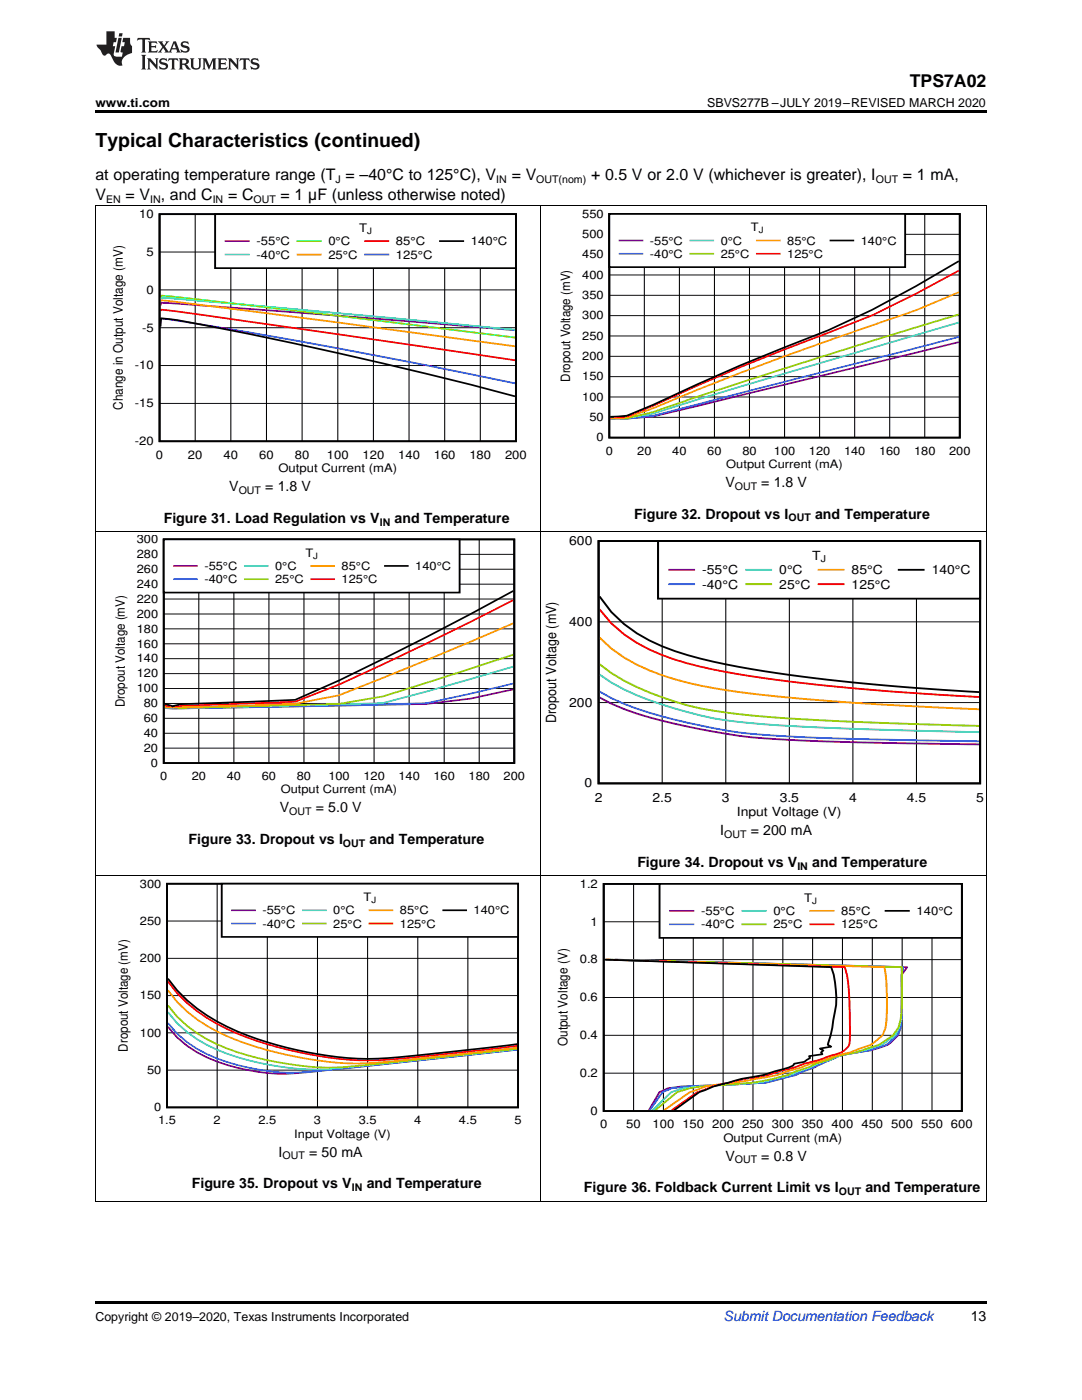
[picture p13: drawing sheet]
<svg xmlns="http://www.w3.org/2000/svg" width="216mm" height="279mm" viewBox="0 0 216 279" stroke-linecap="round" stroke-linejoin="round" font-family="sans-serif">
<defs><g id="words">
<text font-size="3.9" x="19" y="29.3">Typical Characteristics (continued)</text>
<text font-size="3.5" x="181.5" y="17.3">TPS7A02</text>
<g font-size="3.2">
<text x="19" y="36">at operating temperature range (T = –40°C to 125°C), V</text>
<text x="102.1" y="36">= V</text>
<text x="117.9" y="36">+ 0.5 V or 2.0 V (whichever is greater), I</text>
<text x="180.2" y="36">= 1 mA,</text>
<text x="19" y="39.9">V</text>
<text x="25" y="39.9">= V , and C</text>
<text x="45.5" y="39.9">= C</text>
<text x="56" y="39.9">= 1 µF (unless otherwise noted)</text>
</g>
<g font-size="2.8">
<text x="45.8" y="98">V</text>
<text x="52.9" y="98">= 1.8 V</text>
<text x="144.7" y="97.2">V</text>
<text x="151.9" y="97.2">= 1.8 V</text>
<text x="32.7" y="104.3">Figure 31. Load Regulation vs V</text>
<text x="78.7" y="104.3">and Temperature</text>
<text x="126.5" y="103.5">Figure 32. Dropout vs I</text>
<text x="162.6" y="103.5">and Temperature</text>
<text x="111" y="144.3" transform="rotate(-90 111 144.3)">Dropout Voltage (mV)</text>
<text x="55.8" y="162.1">V</text>
<text x="63" y="162.1">= 5.0 V</text>
<text x="143.7" y="166.7">I</text>
<text x="149.8" y="166.7">= 200 mA</text>
<text x="37.6" y="168.5">Figure 33. Dropout vs I</text>
<text x="73.7" y="168.5">and Temperature</text>
<text x="127.2" y="173">Figure 34. Dropout vs V</text>
<text x="162.1" y="173">and Temperature</text>
<text x="55.6" y="230.8">I</text>
<text x="61.7" y="230.8">= 50 mA</text>
<text x="144.7" y="231.6">V</text>
<text x="151.9" y="231.6">= 0.8 V</text>
<text x="38.3" y="237.2">Figure 35. Dropout vs V</text>
<text x="73.2" y="237.2">and Temperature</text>
<text x="116.5" y="238">Figure 36. Foldback Current Limit vs I</text>
<text x="172.7" y="238">and Temperature</text>
<text x="193.7" y="263.6">13</text>
</g>
<text font-size="2.8" fill="#0000c8" x="144.4" y="263.6">Submit Documentation Feedback</text>
<g font-size="2.6">
<text x="113.8" y="76.2" transform="rotate(-90 113.8 76.2)">Dropout Voltage (mV)</text>
<text x="24.5" y="81.8" transform="rotate(-90 24.5 81.8)">Change in Output Voltage (mV)</text>
<text x="24.9" y="141.1" transform="rotate(-90 24.9 141.1)">Dropout Voltage (mV)</text>
<text x="25.5" y="209.9" transform="rotate(-90 25.5 209.9)">Dropout Voltage (mV)</text>
<text x="113.2" y="208.8" transform="rotate(-90 113.2 208.8)">Output Voltage (V)</text>
</g>
<g font-size="2.5">
<text x="19" y="21.4">www.ti.com</text>
<text x="141.1" y="21.4">SBVS277B –JULY 2019–REVISED MARCH 2020</text>
<text x="113.6" y="108.8">600</text>
<text x="162.1" y="111.7">T</text>
<text x="140.1" y="114.6">-55°C</text>
<text x="140.1" y="117.5">-40°C</text>
<text x="155.5" y="114.6">0°C</text>
<text x="155.5" y="117.5">25°C</text>
<text x="169.9" y="114.6">85°C</text>
<text x="169.9" y="117.5">125°C</text>
<text x="185.9" y="114.6">140°C</text>
<text x="113.6" y="124.9">400</text>
<text x="113.6" y="141">200</text>
<text x="116.7" y="157.2">0</text>
<text x="118.7" y="160">2</text>
<text x="130.2" y="160">2.5</text>
<text x="144" y="160">3</text>
<text x="155.6" y="160">3.5</text>
<text x="169.4" y="160">4</text>
<text x="180.9" y="160">4.5</text>
<text x="194.8" y="160">5</text>
<text x="147" y="162.9">Input Voltage (V)</text>
<text x="19" y="263.6">Copyright © 2019–2020, Texas Instruments Incorporated</text>
</g>
<g font-size="2.3">
<text x="27.8" y="43.5">10</text>
<text x="71.6" y="46.3">T</text>
<text x="116.2" y="47.5">500</text>
<text x="116.2" y="43.5">550</text>
<text x="149.8" y="46.2">T</text>
<text x="29.2" y="51.1">5</text>
<text x="51.2" y="49">-55°C</text>
<text x="51.2" y="51.6">-40°C</text>
<text x="65.5" y="49">0°C</text>
<text x="65.5" y="51.6">25°C</text>
<text x="79" y="49">85°C</text>
<text x="79" y="51.6">125°C</text>
<text x="94" y="49">140°C</text>
<text x="116.2" y="51.6">450</text>
<text x="129.7" y="48.8">-55°C</text>
<text x="129.7" y="51.5">-40°C</text>
<text x="143.8" y="48.8">0°C</text>
<text x="143.8" y="51.5">25°C</text>
<text x="157.1" y="48.8">85°C</text>
<text x="157.1" y="51.5">125°C</text>
<text x="171.8" y="48.8">140°C</text>
<text x="29.2" y="58.6">0</text>
<text x="116.2" y="59.7">350</text>
<text x="116.2" y="55.6">400</text>
<text x="116.2" y="63.8">300</text>
<text x="28.4" y="66.2">-5</text>
<text x="116.2" y="71.9">200</text>
<text x="116.2" y="67.8">250</text>
<text x="26.9" y="73.7">-10</text>
<text x="116.2" y="75.9">150</text>
<text x="26.9" y="81.3">-15</text>
<text x="116.2" y="80">100</text>
<text x="26.9" y="88.8">-20</text>
<text x="117.6" y="84">50</text>
<text x="119" y="88.1">0</text>
<text x="31.1" y="91.5">0</text>
<text x="37.5" y="91.5">20</text>
<text x="44.6" y="91.5">40</text>
<text x="51.7" y="91.5">60</text>
<text x="55.5" y="94.2">Output Current (mA)</text>
<text x="58.8" y="91.5">80</text>
<text x="65.2" y="91.5">100</text>
<text x="72.3" y="91.5">120</text>
<text x="79.4" y="91.5">140</text>
<text x="86.6" y="91.5">160</text>
<text x="93.7" y="91.5">180</text>
<text x="100.8" y="91.5">200</text>
<text x="120.9" y="90.7">0</text>
<text x="127.2" y="90.7">20</text>
<text x="134.1" y="90.7">40</text>
<text x="141.1" y="90.7">60</text>
<text x="144.9" y="93.4">Output Current (mA)</text>
<text x="148.1" y="90.7">80</text>
<text x="154.4" y="90.7">100</text>
<text x="161.4" y="90.7">120</text>
<text x="168.4" y="90.7">140</text>
<text x="175.4" y="90.7">160</text>
<text x="182.4" y="90.7">180</text>
<text x="189.4" y="90.7">200</text>
<text x="27.3" y="111.4">280</text>
<text x="27.3" y="108.4">300</text>
<text x="40.8" y="113.8">-55°C</text>
<text x="54.9" y="113.8">0°C</text>
<text x="60.9" y="111.1">T</text>
<text x="68.2" y="113.8">85°C</text>
<text x="82.9" y="113.8">140°C</text>
<text x="27.3" y="117.3">240</text>
<text x="27.3" y="114.4">260</text>
<text x="40.8" y="116.4">-40°C</text>
<text x="54.9" y="116.4">25°C</text>
<text x="68.2" y="116.4">125°C</text>
<text x="27.3" y="123.3">200</text>
<text x="27.3" y="120.3">220</text>
<text x="27.3" y="129.2">160</text>
<text x="27.3" y="126.3">180</text>
<text x="27.3" y="135.2">120</text>
<text x="27.3" y="132.2">140</text>
<text x="27.3" y="138.2">100</text>
<text x="28.7" y="141.1">80</text>
<text x="28.7" y="147.1">40</text>
<text x="28.7" y="144.1">60</text>
<text x="28.7" y="150.1">20</text>
<text x="30.1" y="153">0</text>
<text x="32" y="155.7">0</text>
<text x="38.3" y="155.7">20</text>
<text x="45.2" y="155.7">40</text>
<text x="52.2" y="155.7">60</text>
<text x="59.2" y="155.7">80</text>
<text x="65.5" y="155.7">100</text>
<text x="72.5" y="155.7">120</text>
<text x="79.5" y="155.7">140</text>
<text x="86.5" y="155.7">160</text>
<text x="93.5" y="155.7">180</text>
<text x="100.5" y="155.7">200</text>
<text x="56" y="158.3">Output Current (mA)</text>
<text x="27.9" y="177.1">300</text>
<text x="72.5" y="179.9">T</text>
<text x="115.7" y="177.2">1.2</text>
<text x="160.5" y="179.9">T</text>
<text x="27.9" y="184.6">250</text>
<text x="52.4" y="182.5">-55°C</text>
<text x="52.4" y="185.1">-40°C</text>
<text x="66.5" y="182.5">0°C</text>
<text x="66.5" y="185.1">25°C</text>
<text x="79.8" y="182.5">85°C</text>
<text x="79.8" y="185.1">125°C</text>
<text x="94.5" y="182.5">140°C</text>
<text x="117.9" y="184.7">1</text>
<text x="139.9" y="182.6">-55°C</text>
<text x="139.9" y="185.3">-40°C</text>
<text x="154.3" y="182.6">0°C</text>
<text x="154.3" y="185.3">25°C</text>
<text x="167.9" y="182.6">85°C</text>
<text x="167.9" y="185.3">125°C</text>
<text x="182.9" y="182.6">140°C</text>
<text x="27.9" y="192">200</text>
<text x="115.7" y="192.3">0.8</text>
<text x="27.9" y="199.5">150</text>
<text x="115.7" y="199.8">0.6</text>
<text x="27.9" y="206.9">100</text>
<text x="115.7" y="207.4">0.4</text>
<text x="29.3" y="214.3">50</text>
<text x="115.7" y="214.9">0.2</text>
<text x="30.8" y="221.8">0</text>
<text x="31.5" y="224.4">1.5</text>
<text x="42.6" y="224.4">2</text>
<text x="51.6" y="224.4">2.5</text>
<text x="58.7" y="227.1">Input Voltage (V)</text>
<text x="62.6" y="224.4">3</text>
<text x="71.6" y="224.4">3.5</text>
<text x="82.7" y="224.4">4</text>
<text x="91.6" y="224.4">4.5</text>
<text x="102.7" y="224.4">5</text>
<text x="117.9" y="222.5">0</text>
<text x="119.7" y="225.2">0</text>
<text x="125" y="225.2">50</text>
<text x="130.2" y="225.2">100</text>
<text x="136.2" y="225.2">150</text>
<text x="142.1" y="225.2">200</text>
<text x="144.3" y="227.9">Output Current (mA)</text>
<text x="148.1" y="225.2">250</text>
<text x="154" y="225.2">300</text>
<text x="160" y="225.2">350</text>
<text x="165.9" y="225.2">400</text>
<text x="171.9" y="225.2">450</text>
<text x="177.8" y="225.2">500</text>
<text x="183.8" y="225.2">550 600</text>
</g>
<g font-size="2.1">
<text x="21.2" y="40.5">EN</text>
<text x="30" y="40.5">IN</text>
<text x="42.4" y="40.5">IN</text>
<text x="50.6" y="40.5">OUT</text>
<text x="67" y="36.6">J</text>
<text x="99" y="36.6">IN</text>
<text x="107" y="36.6">OUT(nom)</text>
<text x="174.8" y="36.6">OUT</text>
<text x="47.6" y="98.5">OUT</text>
<text x="146.6" y="97.7">OUT</text>
<text x="75.8" y="104.9">IN</text>
<text x="157.3" y="104.1">OUT</text>
<text x="57.7" y="162.7">OUT</text>
<text x="144.5" y="167.3">OUT</text>
<text x="68.4" y="169">OUT</text>
<text x="159.1" y="173.6">IN</text>
<text x="56.4" y="231.4">OUT</text>
<text x="146.6" y="232.2">OUT</text>
<text x="70.2" y="237.7">IN</text>
<text x="167.4" y="238.5">OUT</text>
</g>
<text font-size="1.9" x="163.8" y="112.2">J</text>
<g font-size="1.8">
<text x="73.2" y="46.7">J</text>
<text x="162.1" y="180.3">J</text>
</g>
<g font-size="1.7">
<text x="151.4" y="46.6">J</text>
<text x="62.5" y="111.5">J</text>
<text x="74.1" y="180.2">J</text>
</g>
</g></defs>
<path d="M19 259.7h177.8v.5h-177.8z" fill="#000"/>
<g fill="none" stroke="#000" stroke-width=".2">
<path d="M19.1 174.8v64.9M107.9 174.8v64.9M126.4 176.4v45.3M132.4 176.4v45.3M138.3 176.4v45.3M144.3 176.4v45.3M150.2 176.4v45.3M156.2 176.4v45.3M162.1 176.4v45.3M168.1 176.4v45.3M174.1 176.4v45.3M180 176.4v45.3"/>
<path d="M186 176.4v45.3M196.8 174.8v64.9M120.5 199.1h71.4M120.5 191.5h71.4M120.5 184h71.4M120.5 214.2h71.4M120.5 206.6h71.4M19 239.7h177.8"/>
</g>
<path d="M120.5 176.4h71.4v45.3h-71.4zM120.7 191.5l45.2 1.5a18.9 18.9 0 0 1 .4 10.6l-.6 3-.5 1.9 .7 .4-2.3 .4 .7 .3-.5 .4 .3 .4-2.7 .4 .2 .4-1.1 .7-2 .4-.3 .4-.8 .3-2.8 .8a24.8 24.8 0 0 1-6.6 1.5l-2.6 .8a15.3 15.3 0 0 0-4.7 1.5l-1.2 .4-5 3.6" fill="none" stroke="#000" stroke-width=".36"/>
<path d="M122.8 191.5l58.2 1.5-1.1 1.5v6.1a15 15 0 0 1-.7 6 6.2 6.2 0 0 1-4.2 2.7l-1.4 .3-2.5 .4a15.8 15.8 0 0 0-6.4 1.9l-2.2 1.1-2.2 .8-1.5 .8-5.9 1.5-16.9 .7-2.8 .4-1.6 .8-2.1 3.6" fill="none" stroke="#800080" stroke-width=".36"/>
<path d="M122.7 191.5l57.5 1.5-.3 1.5v9.1a5.1 5.1 0 0 1-3.1 4.9 31.4 31.4 0 0 1-7.9 1.9l-1.5 .4-3.6 1.5a49.4 49.4 0 0 1-11.1 3.8l-15.3 .7-3.4 .4-1.8 .8-2.5 3.6" fill="none" stroke="#36f" stroke-width=".36"/>
<path d="M121.8 191.5l58.1 1.5 .1 6.1a22.8 22.8 0 0 1-.6 6l-.9 1.5a9.2 9.2 0 0 1-4.9 2.7l-2.6 .7a35.6 35.6 0 0 0-8.5 2.7 50.8 50.8 0 0 1-11 3.4l-12.3 .7-2.9 .4-2.4 .8-3.6 3.6" fill="none" stroke="#3cc" stroke-width=".36"/>
<path d="M121.3 191.5l58.6 1.5 .1 6.1a17.9 17.9 0 0 1-.7 6l-1.1 1.5a10.4 10.4 0 0 1-5.2 2.7 26.8 26.8 0 0 1-5.9 1.5l-1.8 .7a14.6 14.6 0 0 0-4.1 1.5l-2.3 .8-1.7 .8-1.6 .3a41.4 41.4 0 0 1-10.2 1.5l-5.5 .4-2.3 .4-2.5 .8-4.3 3.6" fill="none" stroke="#9c0" stroke-width=".36"/>
<path d="M120.9 191.5l55.6 1.5a49.5 49.5 0 0 1 .2 12.1l-.6 1.5a7.8 7.8 0 0 1-4.6 2.7 17.6 17.6 0 0 1-5 1.5l-2 .7a20.3 20.3 0 0 0-4.7 1.5l-2.7 .8a17.8 17.8 0 0 1-6.2 1.5l-4.4 .8-5.7 .7-3.1 1.2-5.2 3.6" fill="none" stroke="#f90" stroke-width=".36"/>
<path d="M120.9 191.5l47.7 1.5a24.8 24.8 0 0 1 .9 7.6v7.5a3.4 3.4 0 0 1-2.7 2.3l-1.4 .4a22.1 22.1 0 0 1-4.9 1.5 21.5 21.5 0 0 1-5 1.5 22.7 22.7 0 0 1-6.8 1.5l-3.3 .8a15.1 15.1 0 0 0-5.1 1.5l-1.1 .4-5.1 3.6" fill="none" stroke="#f00" stroke-width=".36"/>
<path d="M131.6 176.4h60.3v10.8h-60.3z" fill-rule="evenodd" fill="#fff"/>
<path d="M131.6 176.4h60.3v10.8h-60.3zM176.7 181.8h4.6" fill="none" stroke="#000" stroke-width=".36"/>
<path d="M133.7 181.8h4.6" fill="none" stroke="#800080" stroke-width=".36"/>
<path d="M133.7 184.5h4.6" fill="none" stroke="#36f" stroke-width=".36"/>
<path d="M148.1 181.8h4.7" fill="none" stroke="#3cc" stroke-width=".36"/>
<path d="M148.1 184.5h4.7" fill="none" stroke="#9c0" stroke-width=".36"/>
<path d="M161.7 181.8h4.6" fill="none" stroke="#f90" stroke-width=".36"/>
<path d="M161.7 184.5h4.6" fill="none" stroke="#f00" stroke-width=".36"/>
<path d="M33.3 176.4h70.1v44.6h-70.1zM33.5 195.3a33.4 33.4 0 0 0 15.8 11.3 72.5 72.5 0 0 0 26.1 4.7l8-.7 19.8-2.2" fill="none" stroke="#000" stroke-width=".35"/>
<path d="M43.3 176.4v44.6M53.3 176.4v44.6M63.4 176.4v44.6M73.4 176.4v44.6M83.4 176.4v44.6M93.4 176.4v44.6M33.3 198.7h70.1M33.3 191.3h70.1M33.3 183.8h70.1M33.3 213.6h70.1M33.3 206.1h70.1" fill="none" stroke="#000" stroke-width=".2"/>
<path d="M33.5 204.9a22.2 22.2 0 0 0 11.8 7.6 39 39 0 0 0 18.1 1.3l39.8-4.3" fill="none" stroke="#800080" stroke-width=".35"/>
<path d="M33.5 204.2a22.9 22.9 0 0 0 11.8 7.8 42.2 42.2 0 0 0 20.1 1.5l37.8-4" fill="none" stroke="#36f" stroke-width=".35"/>
<path d="M33.5 202a25.5 25.5 0 0 0 13.8 9 52.9 52.9 0 0 0 24.1 1.8l31.8-3.4" fill="none" stroke="#3cc" stroke-width=".35"/>
<path d="M33.5 200.7a26.4 26.4 0 0 0 13.8 9.3 65 65 0 0 0 20 3l12.1-1.1 23.8-2.6" fill="none" stroke="#9c0" stroke-width=".35"/>
<path d="M33.5 197.6a28.3 28.3 0 0 0 13.8 10 75.7 75.7 0 0 0 24.1 4.7l8-.6 23.8-2.6" fill="none" stroke="#f90" stroke-width=".35"/>
<path d="M33.5 195.9a30.6 30.6 0 0 0 13.8 10.4 73.9 73.9 0 0 0 28.1 5.3l10-.9 17.8-2" fill="none" stroke="#f00" stroke-width=".35"/>
<path d="M44.2 176.4h59.2v10.6h-59.2z" fill-rule="evenodd" fill="#fff"/>
<path d="M44.2 176.4h59.2v10.6h-59.2zM88.5 181.7h4.5" fill="none" stroke="#000" stroke-width=".35"/>
<path d="M46.3 181.7h4.6" fill="none" stroke="#800080" stroke-width=".35"/>
<path d="M46.3 184.3h4.6" fill="none" stroke="#36f" stroke-width=".35"/>
<path d="M60.5 181.7h4.5" fill="none" stroke="#3cc" stroke-width=".35"/>
<path d="M60.5 184.3h4.5" fill="none" stroke="#9c0" stroke-width=".35"/>
<path d="M73.7 181.7h4.6" fill="none" stroke="#f90" stroke-width=".35"/>
<path d="M73.7 184.3h4.6" fill="none" stroke="#f00" stroke-width=".35"/>
<path d="M19.1 106.1v68.7M107.9 106.1v68.7M132.1 108v48.3M144.8 108v48.3M157.5 108v48.3M170.2 108v48.3M182.9 108v48.3M196.8 106.1v68.7M119.4 124.1h76.2M119.4 140.2h76.2M19 174.7h177.8" fill="none" stroke="#000" stroke-width=".2"/>
<path d="M119.4 108h76.2v48.3h-76.2zM119.6 119a27.7 27.7 0 0 0 15.1 10.9 151.3 151.3 0 0 0 27.9 5.4l15.2 1.6 17.6 1.2" fill="none" stroke="#000" stroke-width=".39"/>
<path d="M119.6 139.2a54.2 54.2 0 0 0 15.1 5.2 121.1 121.1 0 0 0 27.9 3.5l32.8 .6" fill="none" stroke="#800080" stroke-width=".39"/>
<path d="M119.6 138a53.8 53.8 0 0 0 15.1 5.6 103.7 103.7 0 0 0 25.3 3.5l15.3 .5 20.1 .3" fill="none" stroke="#36f" stroke-width=".39"/>
<path d="M119.6 134.6a47.6 47.6 0 0 0 15.1 6.8 79 79 0 0 0 20.3 3.3 1058.3 1058.3 0 0 0 40.4 1.4" fill="none" stroke="#3cc" stroke-width=".39"/>
<path d="M119.6 132.6a45.7 45.7 0 0 0 15.1 7.4 78.5 78.5 0 0 0 17.7 3 893.4 893.4 0 0 0 43 1.9" fill="none" stroke="#9c0" stroke-width=".39"/>
<path d="M119.6 127.2a33.2 33.2 0 0 0 15.1 8.4 125.1 125.1 0 0 0 22.8 3.6l17.8 1.4 20.1 .9" fill="none" stroke="#f90" stroke-width=".39"/>
<path d="M119.6 121.6a28.9 28.9 0 0 0 15.1 10 153.3 153.3 0 0 0 27.9 5l15.2 1.4 17.6 1.1" fill="none" stroke="#f00" stroke-width=".39"/>
<path d="M131.3 108h64.3v11.5h-64.3z" fill-rule="evenodd" fill="#fff"/>
<path d="M131.3 108h64.3v11.5h-64.3zM179.4 113.7h4.9" fill="none" stroke="#000" stroke-width=".39"/>
<path d="M133.6 113.7h4.9" fill="none" stroke="#800080" stroke-width=".39"/>
<path d="M133.6 116.6h4.9" fill="none" stroke="#36f" stroke-width=".39"/>
<path d="M148.9 113.7h5" fill="none" stroke="#3cc" stroke-width=".39"/>
<path d="M148.9 116.6h5" fill="none" stroke="#9c0" stroke-width=".39"/>
<path d="M163.4 113.7h4.9" fill="none" stroke="#f90" stroke-width=".39"/>
<path d="M163.4 116.6h4.9" fill="none" stroke="#f00" stroke-width=".39"/>
<path d="M32.7 107.6h69.9v44.7h-69.9zM102.4 117.9a702 702 0 0 1-34.7 17.9l-8.8 3.9-22.7 .8-1.8 .4-1.5-.4" fill="none" stroke="#000" stroke-width=".35"/>
<g fill="none" stroke="#000" stroke-width=".2">
<path d="M32.7 119.6h69.9M32.7 116.6h69.9M32.7 113.6h69.9M32.7 110.6h69.9M39.7 107.6v44.7M46.7 107.6v44.7M53.7 107.6v44.7M60.7 107.6v44.7M67.7 107.6v44.7M74.6 107.6v44.7M81.6 107.6v44.7M88.6 107.6v44.7"/>
<path d="M95.6 107.6v44.7M32.7 137.4h69.9M32.7 134.4h69.9M32.7 131.5h69.9M32.7 128.5h69.9M32.7 125.5h69.9M32.7 122.5h69.9M32.7 149.3h69.9M32.7 146.3h69.9M32.7 143.4h69.9M32.7 140.4h69.9"/>
</g>
<path d="M102.4 137.6l-8.5 1.8-8.8 1.1-43.7 .8a58.5 58.5 0 0 1-8.5 0" fill="none" stroke="#800080" stroke-width=".35"/>
<path d="M102.4 136.4l-17.3 3.9a1543.2 1543.2 0 0 1-52.2 1" fill="none" stroke="#36f" stroke-width=".35"/>
<path d="M102.4 133l-17.3 5-8.7 2.3a1221.8 1221.8 0 0 1-43.5 1" fill="none" stroke="#3cc" stroke-width=".35"/>
<path d="M102.4 130.6l-26 8.4-8.7 1.5-31.5 .8-3.3-.1" fill="none" stroke="#9c0" stroke-width=".35"/>
<path d="M102.4 124.4a968 968 0 0 1-34.7 14.4l-8.8 1.7-8.7 .2a234.3 234.3 0 0 1-17.2 .4h-.1" fill="none" stroke="#f90" stroke-width=".35"/>
<path d="M102.4 119.8a786.4 786.4 0 0 1-34.7 16.8l-8.8 3.4-22.7 .8-1.8 .2-1.5-.2" fill="none" stroke="#f00" stroke-width=".35"/>
<path d="M32.7 107.6h59v10.7h-59z" fill-rule="evenodd" fill="#fff"/>
<path d="M32.7 107.6h59v10.7h-59zM76.8 112.9h4.6" fill="none" stroke="#000" stroke-width=".35"/>
<path d="M34.7 112.9h4.6" fill="none" stroke="#800080" stroke-width=".35"/>
<path d="M34.7 115.6h4.6" fill="none" stroke="#36f" stroke-width=".35"/>
<path d="M48.9 112.9h4.5" fill="none" stroke="#3cc" stroke-width=".35"/>
<path d="M48.9 115.6h4.5" fill="none" stroke="#9c0" stroke-width=".35"/>
<path d="M62.1 112.9h4.6" fill="none" stroke="#f90" stroke-width=".35"/>
<path d="M62.1 115.6h4.6" fill="none" stroke="#f00" stroke-width=".35"/>
<g fill="none" stroke="#000" stroke-width=".2">
<path d="M19.1 41.1v65M31.8 57.9h71.2M31.8 50.3h71.2M39 42.7v45.4M46.1 42.7v45.4M53.2 42.7v45.4M60.3 42.7v45.4M67.4 42.7v45.4M74.5 42.7v45.4M81.6 42.7v45.4M88.7 42.7v45.4M95.8 42.7v45.4"/>
<path d="M107.9 41.1v65M196.8 41.1v65M31.8 73h71.2M31.8 65.4h71.2M31.8 80.5h71.2M19 106h177.8"/>
</g>
<path d="M31.8 42.7h71.2v45.4h-71.2zM32 65.2l.1-1.7a49.4 49.4 0 0 1 8.6 1.4 945.1 945.1 0 0 1 62.1 14.2" fill="none" stroke="#000" stroke-width=".36"/>
<path d="M32 61l.1-.5a58.8 58.8 0 0 1 8.6 .5l35.6 2.7 26.5 2.2" fill="none" stroke="#800080" stroke-width=".36"/>
<path d="M32 59.8l.1-.4 3.3 .2 40.9 3.7 26.5 2.5" fill="none" stroke="#0ff" stroke-width=".36"/>
<path d="M32 59.3l.1-.3a2579.4 2579.4 0 0 1 70.7 8.4" fill="none" stroke="#0f0" stroke-width=".36"/>
<path d="M32 60.2l.1-.3 1.5 .2 16 2 53.2 7" fill="none" stroke="#f90" stroke-width=".36"/>
<path d="M32 62.1l.1-.3a1632.5 1632.5 0 0 1 44.2 6.2l26.5 3.9" fill="none" stroke="#f00" stroke-width=".36"/>
<path d="M32 64.5l.1-.9a58.5 58.5 0 0 1 8.6 1.2l26.7 4.7 17.8 3.4 17.6 3.6" fill="none" stroke="#50f" stroke-width=".36"/>
<path d="M42.9 42.7h60.1v10.8h-60.1z" fill-rule="evenodd" fill="#fff"/>
<path d="M42.9 42.7h60.1v10.8h-60.1zM87.8 48.1h4.6" fill="none" stroke="#000" stroke-width=".36"/>
<path d="M45 48.1h4.6" fill="none" stroke="#800080" stroke-width=".36"/>
<path d="M45 50.8h4.6" fill="none" stroke="#0ff" stroke-width=".36"/>
<path d="M59.4 48.1h4.6" fill="none" stroke="#0f0" stroke-width=".36"/>
<path d="M59.4 50.8h4.6" fill="none" stroke="#f90" stroke-width=".36"/>
<path d="M72.9 48.1h4.6" fill="none" stroke="#f00" stroke-width=".36"/>
<path d="M72.9 50.8h4.6" fill="none" stroke="#50f" stroke-width=".36"/>
<path d="M121.6 42.7h69.9v44.6h-69.9zM191.3 52.1l-8.5 5-8.8 4.7-8.7 4.1a431.2 431.2 0 0 0-35 14.9l-5.2 2.2-3.3 .2" fill="none" stroke="#000" stroke-width=".35"/>
<g fill="none" stroke="#000" stroke-width=".2">
<path d="M121.6 58.9h69.9M121.6 54.9h69.9M121.6 50.8h69.9M121.6 46.8h69.9M128.6 42.7v44.7M135.6 42.7v44.7M142.6 42.7v44.7M149.6 42.7v44.7M156.6 42.7v44.7M163.5 42.7v44.7M170.5 42.7v44.7M177.5 42.7v44.7"/>
<path d="M184.5 42.7v44.7M121.6 79.2h69.9M121.6 75.2h69.9M121.6 71.1h69.9M121.6 67.1h69.9M121.6 63h69.9M121.6 83.3h69.9"/>
</g>
<path d="M191.3 68.3l-61 14.8-5.2 .5-3.3-.1" fill="none" stroke="#800080" stroke-width=".35"/>
<path d="M191.3 67.2l-61 15.8-5.2 .6-3.3-.1" fill="none" stroke="#36f" stroke-width=".35"/>
<path d="M191.3 64.4l-43.5 12.7-17.5 5.4-5.2 1h-3.3" fill="none" stroke="#3cc" stroke-width=".35"/>
<path d="M191.3 62.8l-34.7 10.7-17.5 5.7-8.8 3-5.2 1.3h-3.3" fill="none" stroke="#9c0" stroke-width=".35"/>
<path d="M191.3 58.3l-8.5 3.6a696.1 696.1 0 0 0-52.5 19.6l-5.2 1.8-3.3 .2" fill="none" stroke="#f90" stroke-width=".35"/>
<path d="M191.3 54l-8.5 4.6-8.8 4.3-8.7 3.5a427.5 427.5 0 0 0-35 14.6l-5.2 2.1-3.3 .2" fill="none" stroke="#f00" stroke-width=".35"/>
<path d="M121.6 42.7h59v10.6h-59z" fill-rule="evenodd" fill="#fff"/>
<path d="M121.6 42.7h59v10.6h-59zM165.7 48h4.6" fill="none" stroke="#000" stroke-width=".35"/>
<path d="M123.6 48h4.6" fill="none" stroke="#800080" stroke-width=".35"/>
<path d="M123.6 50.6h4.6" fill="none" stroke="#36f" stroke-width=".35"/>
<path d="M137.8 48h4.5" fill="none" stroke="#3cc" stroke-width=".35"/>
<path d="M137.8 50.6h4.5" fill="none" stroke="#9c0" stroke-width=".35"/>
<path d="M151 48h4.6" fill="none" stroke="#f90" stroke-width=".35"/>
<path d="M151 50.6h4.6" fill="none" stroke="#f00" stroke-width=".35"/>
<path d="M19 41.1h177.8" fill="none" stroke="#000" stroke-width=".2"/>
<path d="M19 22h177.8v.5h-177.8z" fill="#000"/>
<g fill="#231f20">
<path d="M27.5 7.6l-.1 .5 .4-.2h.6v.1v2.1l-.2 .4h1l-.3-.4v-2.1l.1-.1h.5l.5 .2-.2-.5zM29.5 8.3l.2 .3v1.5l-.2 .4h1.8l.2-.6a1.04 1.04 0 0 1-1.3 .2v-.7h.6l.3 .2v-.6l-.3 .2h-.6v-.6l.8-.1 .4 .3-.2-.5zM31.5 8.3l.9 1.1-.9 1.1h.8l-.2-.2 .5-.7 .4 .7-.2 .2h1.5l-.1-.2 .1-.4h.9l.1 .4-.2 .2h1l-.3-.3-.7-1.9h-.5l-.9 2-.8-1 .9-1h-.8l.1 .3-.3 .5-.4-.6 .2-.2zM34.7 8.6l.4 1h-.7zM36.3 8.4a.63 .63 0 0 0-.2 .7 .63 .63 0 0 0 .6 .4l.6 .2 .1 .2a.75 .75 0 0 1-.7 .4 .75 .75 0 0 1-.6-.5l.1 .7 .1-.1a1.11 1.11 0 0 0 1.5-.6 1.13 1.13 0 0 0-1.2-.8l-.1-.4a1.04 1.04 0 0 1 1.2 .2l-.2-.5-.1 .1-.5-.2zM28.2 10.9l.2 .4v2.2l-.2 .4h1l-.3-.4v-2.2l.3-.4zM29.3 11.6l.3 .4v1.5l-.3 .4h.8l-.2-.4v-1.3l1.5 1.7v-1.9l.2-.4h-.7l.2 .4v.9l-1.1-1.3zM32 11.8a.62 .62 0 0 0-.2 .7 .62 .62 0 0 0 .6 .4l.6 .1 .1 .3a.76 .76 0 0 1-.7 .3 .76 .76 0 0 1-.6-.4l.1 .7 .1-.1a1.11 1.11 0 0 0 1.5-.6 1.13 1.13 0 0 0-1.2-.8l-.1-.4a1.04 1.04 0 0 1 1.2 .2l-.2-.6-.1 .1-.5-.1zM33.7 11.6l-.2 .6a.61 .61 0 0 1 .8-.3v1.6l-.2 .4h.9l-.2-.4v-1.6a.63 .63 0 0 1 .8 .3l-.2-.6zM35.6 11.6l.3 .4v1.5l-.3 .4h1l-.2-.2v-.8l.5 .2a.76 .76 0 0 0 1.2 .7l-1-1a.58 .58 0 0 0 .6-.5 .58 .58 0 0 0-.5-.6zM36.4 11.9h.1a.45 .45 0 0 1 .5 .1 .45 .45 0 0 1 .1 .5l-.7 .2zM37.9 11.6l.2 .2a2.17 2.17 0 0 0 .3 1.9 .99 .99 0 0 0 1.6-.6v-1.1l.2-.4h-.7l.2 .2a1.92 1.92 0 0 1-.2 1.8 .6 .6 0 0 1-.9-.5v-1.1l.2-.4zM40.4 11.6l.2 .4v1.5l-.2 .4h.7l-.2-.4v-1.4l.8 1.8 .8-1.8v1.4l-.2 .4h.9l-.2-.4v-1.5l.2-.4h-.8l-.6 1.5-.6-1.5zM43.4 11.6l.2 .4v1.5l-.2 .4h1.8l.2-.6a1.04 1.04 0 0 1-1.3 .1v-.6h.5l.4 .2v-.6l-.4 .2h-.5v-.7h.8l.3 .3-.1-.6zM45.5 11.6l.2 .4v1.5l-.2 .4h.7l-.2-.4v-1.3l1.5 1.7v-1.9l.2-.4h-.7l.2 .4v.9l-1.1-1.3zM47.9 11.6l-.1 .6a.61 .61 0 0 1 .8-.3v1.6l-.3 .4h1l-.3-.4 .1-1.6a.63 .63 0 0 1 .7 .3l-.1-.6zM50.2 11.8a.62 .62 0 0 0-.2 .7 .62 .62 0 0 0 .6 .4l.6 .1 .2 .3a.76 .76 0 0 1-.8 .3 .76 .76 0 0 1-.6-.4l.1 .7 .2-.1a1.11 1.11 0 0 0 1.5-.6 1.13 1.13 0 0 0-1.3-.8l-.1-.4a1.04 1.04 0 0 1 1.2 .2l-.1-.6-.2 .1-.5-.1z"/>
<path d="M21.2 6.3v2.6h-1.9l.1 .4 .7 .9a.91 .91 0 0 0 1 .8 .56 .56 0 0 1 .5-.3 .56 .56 0 0 1 .5 .3l.4 .8a1.53 1.53 0 0 0 1.9 1.2 1.54 1.54 0 0 1 1-2.1l.9-.3v-1.4a1.52 1.52 0 0 1-.3-1.6h-1.4l-.2 .8h.5l-.2 .8h-.4l-.2 1v.2l.4 .1-.2 .8a1.93 1.93 0 0 1-1.6-.3l.3-1.8h-.5l.2-.8h.4l.2-.8h-.4v-1.3zM23.6 7.6l-.6 2.9h.7l.6-2.9zM23.8 6.6l-.1 .7h.6l.2-.7z"/>
</g>
<use href="#words"/>
</svg>
